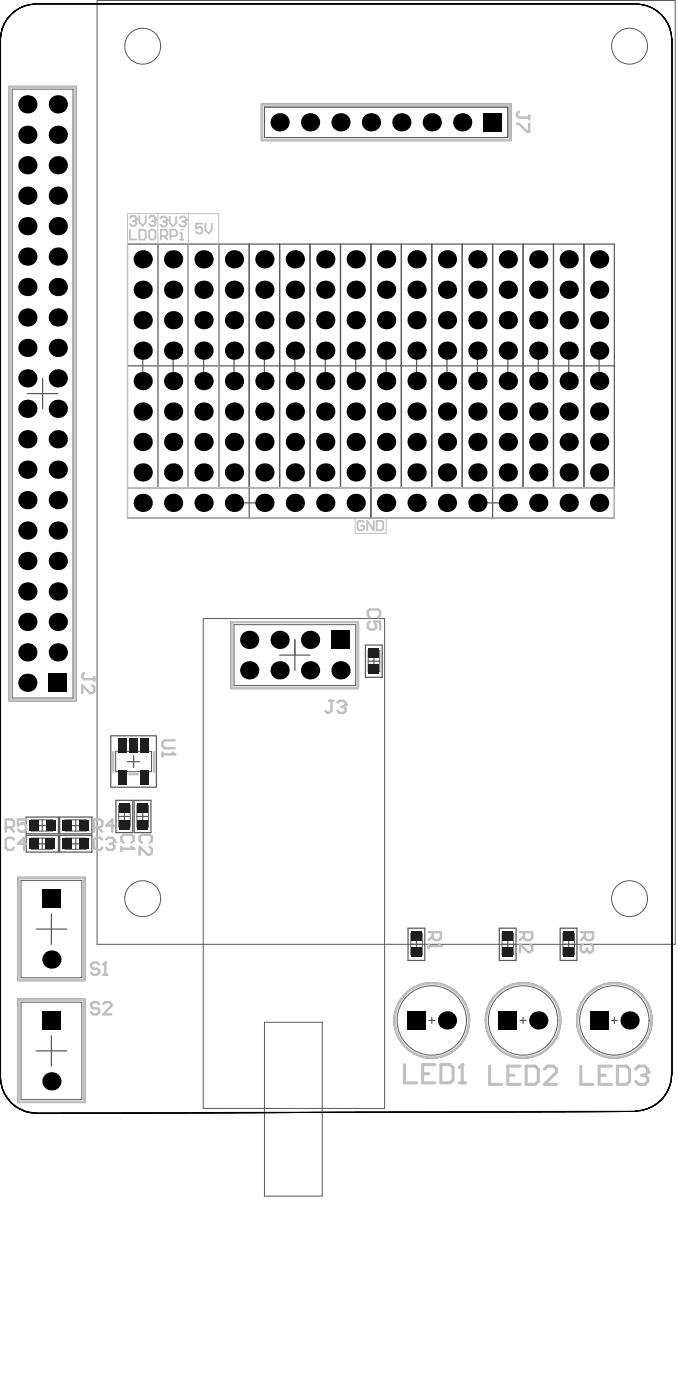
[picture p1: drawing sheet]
<svg xmlns="http://www.w3.org/2000/svg" width="94mm" height="195mm" viewBox="0 0 94 195" stroke-linecap="round" stroke-linejoin="round" font-family="sans-serif">
<path d="M1.5 2a5 5 0 0 1 3.6-1.5h83.2a5 5 0 0 1 5 5v144a5.1 5.1 0 0 1-5 5l.1 .1-83.3 .3a5 5 0 0 1-5-5.1l-.1-144.2a5 5 0 0 1 1.5-3.6z" fill="none" stroke="#000" stroke-width=".14"/>
<g fill="none" stroke="#5a5a5a" stroke-width=".17">
<path d="M1.3 12h9.3v85.5h-9.3zM36.3 14.5h34.7v5.1h-34.7zM17.7 34h67.6v38.1h-67.6zM21.9 34v33.8M26.2 34v33.8M30.4 34v33.8M34.6 34v38.1M38.8 34v33.8M43.1 34v33.8M47.3 34v33.8M51.5 34v38.1M55.8 34v33.8"/>
<path d="M60 34v33.8M64.2 34v33.8M68.4 34v38.1M72.7 34v33.8M76.9 34v33.8M81.1 34v33.8M3.8 54.7h4.2M5.9 52.6v4.3M17.7 50.9h67.6M19.8 48.8v4.2M24.1 48.8v4.2M28.3 48.8v4.2"/>
<path d="M32.5 48.8v4.2M36.7 48.8v4.2M41 48.8v4.2M45.2 48.8v4.2M49.4 48.8v4.2M53.6 48.8v4.2M57.9 48.8v4.2M62.1 48.8v4.2M66.3 48.8v4.2M70.6 48.8v4.2M74.8 48.8v4.2M79 48.8v4.2"/>
<path d="M83.2 48.8v4.2M17.7 67.8h67.6M32.5 69.9h4.2M66.3 69.9h4.3M32.1 86.5h17.7v9.3h-17.7zM38.8 91.1h4.3M41 89v4.2M50.8 89.7h2.3v4.5h-2.3zM51.2 92h1.6M52 91.2v1.5M3.6 113.7h4.5v2.3h-4.5zM3.6 116.2h4.5v2.3h-4.5z"/>
<path d="M5.1 114.8h1.6M5.1 117.4h1.6M5.9 114v1.6M5.9 116.6v1.5M8.3 113.7h4.5v2.3h-4.5zM8.3 116.2h4.5v2.3h-4.5zM9.7 114.8h1.6M9.7 117.4h1.6M10.5 114v1.6M10.5 116.6v1.5M15.4 102.3v7.2M15.5 109.5h6.1"/>
<path d="M15.5 102.3h6.1M16.1 111.3h2.3v4.5h-2.3zM16.5 113.6h1.6M17.3 112.8v1.5M17.7 105.9h1.7M18.6 105.1v1.6M18.6 111.3h2.4v4.5h-2.4zM19 113.6h1.6M19.8 112.8v1.5M21.7 102.3v7.2M2.5 122h9.3v14.4h-9.3zM2.5 139h9.3v14.3h-9.3z"/>
<path d="M5 129.2h4.3M7.1 127.1v4.3M56.7 129.1h2.3v4.5h-2.3zM57.1 131.4h1.6M57.9 130.5v1.6M69.4 129.1h2.3v4.5h-2.3zM69.8 131.4h1.6M70.6 130.5v1.6M77.8 129.1h2.4v4.5h-2.4zM78.2 131.4h1.6M79 130.5v1.6M5 146.2h4.3"/>
<path d="M7.1 144.1v4.2M59.6 141.9h.8M60 141.5v.9M72.2 141.9h.9M72.7 141.5v.9M84.9 141.9h.9M85.3 141.5v.9"/>
<circle cx="60" cy="141.9" r="5.2"/>
<circle cx="72.7" cy="141.9" r="5.2"/>
<circle cx="85.3" cy="141.9" r="5.2"/>
</g>
<g fill="none" stroke="#5a5a5a" stroke-width=".14">
<path d="M1.7 12.4h8.4v84.7h-8.4zM13.5 .1h80.3v131.3h-80.3zM36.7 14.9h33.9v4.2h-33.9zM28.2 86h25.2v68.2h-25.2zM32.5 86.9h16.9v8.5h-16.9zM51.2 90.5h1.6v2.9h-1.6zM4.4 114h2.9v1.6h-2.9zM4.4 116.6h2.9v1.5h-2.9zM9 114h3v1.6h-3zM9 116.6h3v1.5h-3zM16.1 104.5h5v2.8h-5zM16.5 112.1h1.6v2.9h-1.6z"/>
<path d="M19 112.1h1.6v2.9h-1.6zM2.9 122.5h8.5v13.5h-8.5zM2.9 139.4h8.5v13.5h-8.5zM57.1 129.9h1.6v2.9h-1.6zM69.8 129.9h1.6v2.9h-1.6zM78.2 129.9h1.6v2.9h-1.6zM.1 149.8a5 5 0 0 0 5 5M36.7 142.2h8.1v24.2h-8.1zM88.3 154.6l-83.2 .2M93.3 149.5a5 5 0 0 1-5 5M93.3 149.5v-143.9a5 5 0 0 0-5-5h-83.2a5 5 0 0 0-5 5v144.1"/>
<circle cx="19.8" cy="6.4" r="2.5"/>
<circle cx="87.5" cy="6.4" r="2.5"/>
<circle cx="19.8" cy="125" r="2.5"/>
<circle cx="87.5" cy="125" r="2.5"/>
<circle cx="60" cy="141.9" r="4.8"/>
<circle cx="72.7" cy="141.9" r="4.8"/>
<circle cx="85.3" cy="141.9" r="4.8"/>
</g>
<g fill="#c0c0c0">
<circle cx="11.7" cy="153.3" r=".17"/>
<circle cx="11.7" cy="136.3" r=".17"/>
</g>
<path d="M1.4 12.1h9.1v85.3h-9.1zM36.4 14.6h34.5v4.9h-34.5zM32.2 86.5h17.5v9.2h-17.5zM15.7 104.6v2.7M18 107.7h1.1M21.4 104.6v2.7M2.6 122.1h9.1v14.2h-9.1zM2.6 139.1h9.1v14.2h-9.1zM13.8 134.1l-.3-.2h-.6l-.3 .2v.3l.3 .3h.6l.3 .3v.3l-.3 .3h-.6l-.3-.3M14.3 135.6h.6M14.6 133.9v1.7" fill="none" stroke="#c0c0c0" stroke-width=".34"/>
<path d="M21.9 29.7v38.1M26.2 29.7v38.1M17.7 67.8h67.6v4.3h-67.6v-42.4h12.7v38.1M53.6 72.1v2.1h-4.3v-2.1" fill="none" stroke="#c0c0c0" stroke-width=".14"/>
<circle cx="14.6" cy="133.9" r=".17" fill="#c0c0c0"/>
<path d="M19.7 117.2l-.3-.2v-.6l.3-.3h1.1l.3 .3v.6l-.3 .2M20.8 117.8l.3 .3v.5l-.3 .3h-.3l-1.1-1.1v1.1M22.6 104.7v.5M22.6 104.9h1.7M24.3 103h-1.4l-.3 .2v.6l.3 .3h1.4M14.6 133.9l-.3 .2" fill="none" stroke="#c0c0c0" stroke-width=".34"/>
<circle cx="24.3" cy="104.9" r=".17" fill="#c0c0c0"/>
<path d="M24 104.7l.3 .2M80.7 129.7h1.7v.8l-.3 .3h-.6l-.3-.3v-.8M81.2 130.2l-.5 .6M82.1 131.4l.3 .2v.6l-.3 .3h-.3" fill="none" stroke="#c0c0c0" stroke-width=".34"/>
<circle cx="81.8" cy="132.5" r=".17" fill="#c0c0c0"/>
<path d="M45.7 97.5h.6M46 97.5v1.4l-.3 .3h-.2l-.3-.3M46.9 97.7l.3-.2h.5l.3 .2v.3M81 131.4l-.3 .2v.6l.3 .3h.2l.3-.3M81.5 132.2l.3 .3M81.5 131.9v.3" fill="none" stroke="#c0c0c0" stroke-width=".34"/>
<g fill="none" stroke="#c0c0c0" stroke-width=".25">
<path d="M18.1 30.3l.2-.2h.4l.2 .2v.2M18.5 30.7h.2M18.7 30.7l.2 .2v.3l-.2 .2h-.4l-.2-.2M18.9 30.5h.1M18.9 30.5l-.2 .2M19.4 30.1v.8l.4 .5 .4-.5v-.8M20.7 30.3l.2-.2h.5l.2 .2v.2M21.1 30.7h.3M21.4 30.7l.2 .2v.3l-.2 .2h-.5l-.2-.2M21.6 30.5h.1M21.6 30.5l-.2 .2M22.3 30.4l.2-.3h.5l.2 .3v.2"/>
<path d="M22.7 30.8h.3M23 30.8l.2 .2v.2l-.2 .3h-.5l-.2-.3M23.2 30.6h.1M23.2 30.6l-.2 .2M23.6 30.1v.9l.5 .5 .4-.5v-.9M24.9 30.4l.3-.3h.4l.2 .3v.2M25.4 30.8h.2M25.6 30.8l.2 .2v.2l-.2 .3h-.4l-.3-.3M25.8 30.6h.1M25.8 30.6l-.2 .2"/>
</g>
<circle cx="48" cy="98" r=".17" fill="#c0c0c0"/>
<path d="M11.7 93.6l-.3 .3v.3l.3 .3h1.4M12.8 95.3l.3 .3v.6l-.3 .2h-.3l-1.1-1.1v1.1M13.1 94.2v.5M47.4 98.3h.3M47.7 98.3l.3 .3v.3l-.3 .3h-.5l-.3-.3M48 98l-.3 .3M1.9 116.8l-.3-.3h-.5l-.3 .3v1.1l.3 .3h.5l.3-.3M3.6 117.4h-1.1l.8-.9v1.7M16.9 117.8v.6M16.9 118.1h1.7M17.2 117.2l-.3-.2v-.6l.3-.3h1.1l.3 .3v.6l-.3 .2" fill="none" stroke="#c0c0c0" stroke-width=".34"/>
<circle cx="18.6" cy="118.1" r=".17" fill="#c0c0c0"/>
<path d="M51.4 85.9l-.3-.3v-.6l.3-.2h1.1l.3 .2v.6l-.3 .3M51.4 86.5l-.3 .2v.6l.3 .3h.6l.2-.3v-.3l-.2-.5h.8v1.1M18.3 117.8l.3 .3" fill="none" stroke="#c0c0c0" stroke-width=".34"/>
<path d="M18.1 32v1.3h.8M19.4 32h.6l.2 .2v.9l-.2 .2h-.6zM20.9 32h.5l.2 .2v.9l-.2 .2h-.5l-.2-.2v-.9zM22.4 32.9h.6l.3-.3v-.4l-.3-.2h-.6v1.3M22.8 32.9l.5 .4M23.7 32.9h.6l.3-.3v-.4l-.3-.2h-.6v1.3M25 33.3h.4M25 32.4h.2v.9M25.2 32h.1M50.6 72.7l-.3-.3h-.4l-.2 .3v.8l.2 .3h.4l.3-.3v-.4h-.5M51.9 72.4v1.4l-.9-1.4v1.4M52.3 72.4h.7l.2 .3v.8l-.2 .3h-.7z" fill="none" stroke="#c0c0c0" stroke-width=".25"/>
<path d="M56.2 148.1v2.5h1.7M58.7 149.3h.9M60.4 148.1h-1.7v2.5h1.7M61.3 148.1h1.2l.4 .4v1.7l-.4 .4h-1.2zM63.8 150.6h.8M64.2 148.1v2.5" fill="none" stroke="#c0c0c0" stroke-width=".42"/>
<circle cx="64.2" cy="148.1" r=".21" fill="#c0c0c0"/>
<path d="M64.2 148.1l-.4 .4" fill="none" stroke="#c0c0c0" stroke-width=".42"/>
<path d="M59.6 129.7h1.7v.8l-.3 .3h-.6l-.3-.3v-.8M59.6 131.4v.5M59.6 131.6h1.7M60.1 130.2l-.5 .6" fill="none" stroke="#c0c0c0" stroke-width=".34"/>
<circle cx="61.3" cy="131.6" r=".17" fill="#c0c0c0"/>
<g fill="none" stroke="#c0c0c0" stroke-width=".34">
<path d="M71.8 17.2h.3l1.1 1.1h.3v-1.1M72.1 15.5l-.3 .3v.3l.3 .3h1.4M73.5 16.1v.5M.8 115.1h.8l.3-.3v-.6l-.3-.2h-.8v1.7M1.4 115.1l.5 .6M3.6 114h-1.1v.8l.5-.3h.3l.3 .3v.6l-.3 .3h-.5l-.3-.3M14.2 116.8l-.3-.3h-.5l-.3 .3v1.1l.3 .3h.5l.3-.3M14.8 116.8l.2-.3h.6l.3 .3v.3M13.8 139.7l-.3-.3h-.6l-.3 .3v.2l.3 .3h.6l.3 .3v.3l-.3 .3h-.6l-.3-.3M14.3 139.7l.3-.3h.6l.3 .3v.2l-1.2 1.2h1.2M61 131.4l.3 .2M72.2 129.7h1.7v.8l-.3 .3h-.5l-.3-.3v-.8"/>
<path d="M72.8 130.2l-.6 .6M73.6 131.4l.3 .2v.6l-.3 .3h-.2l-1.2-1.1v1.1"/>
</g>
<path d="M28.1 31.1h-.9v.7l.4-.2h.3l.2 .2v.4l-.2 .3h-.5l-.2-.3M28.5 31.1v.9l.5 .5 .4-.5v-.9" fill="none" stroke="#c0c0c0" stroke-width=".25"/>
<circle cx="15.9" cy="117.1" r=".17" fill="#c0c0c0"/>
<path d="M15.3 117.4h.3M15.6 117.4l.3 .2v.3l-.3 .3h-.6l-.2-.3M15.9 117.1l-.3 .3" fill="none" stroke="#c0c0c0" stroke-width=".34"/>
<path d="M80.7 148.3v2.5h1.7M83.2 149.6h.9M84.9 148.3h-1.7v2.5h1.7M85.8 148.3h1.2l.5 .4v1.7l-.5 .4h-1.2zM88.3 148.7l.4-.4h.9l.4 .4v.4" fill="none" stroke="#c0c0c0" stroke-width=".42"/>
<circle cx="90" cy="149.1" r=".21" fill="#c0c0c0"/>
<path d="M68 148.3v2.5h1.7M70.6 149.6h.8M72.2 148.3h-1.6v2.5h1.6M73.1 148.3h1.3l.4 .4v1.7l-.4 .4h-1.3zM75.6 148.7l.4-.4h.9l.4 .4v.4l-1.7 1.7h1.7M89.2 149.6h.4M89.6 149.6l.4 .4v.4l-.4 .4h-.9l-.4-.4M90 149.1l-.4 .5" fill="none" stroke="#c0c0c0" stroke-width=".42"/>
<g fill="none" stroke="#c0c0c0" stroke-width=".34">
<path d="M13.1 115.1h.8l.3-.3v-.6l-.3-.2h-.8v1.7M13.6 115.1l.6 .6M15.9 114.8h-1.1l.8-.8v1.7"/>
<circle cx="60" cy="141.9" r="5.2"/>
<circle cx="72.7" cy="141.9" r="5.2"/>
<circle cx="85.3" cy="141.9" r="5.2"/>
</g>
<g fill="#000">
<circle cx="3.8" cy="18.7" r="1.27"/>
<circle cx="3.8" cy="14.5" r="1.27"/>
<circle cx="8" cy="18.7" r="1.27"/>
<circle cx="8" cy="14.5" r="1.27"/>
<circle cx="38.8" cy="17" r="1.27"/>
<circle cx="43.1" cy="17" r="1.27"/>
<circle cx="47.3" cy="17" r="1.27"/>
<circle cx="51.5" cy="17" r="1.27"/>
<circle cx="55.8" cy="17" r="1.27"/>
<circle cx="60" cy="17" r="1.27"/>
<circle cx="64.2" cy="17" r="1.27"/>
<circle cx="3.8" cy="35.7" r="1.27"/>
<circle cx="3.8" cy="31.5" r="1.27"/>
<circle cx="3.8" cy="39.9" r="1.27"/>
<circle cx="3.8" cy="23" r="1.27"/>
<circle cx="3.8" cy="27.2" r="1.27"/>
<circle cx="8" cy="35.7" r="1.27"/>
<circle cx="8" cy="39.9" r="1.27"/>
<circle cx="8" cy="23" r="1.27"/>
<circle cx="8" cy="31.5" r="1.27"/>
<circle cx="8" cy="27.2" r="1.27"/>
<circle cx="19.8" cy="36.1" r="1.27"/>
<circle cx="24.1" cy="36.1" r="1.27"/>
<circle cx="28.3" cy="36.1" r="1.27"/>
<circle cx="32.5" cy="36.1" r="1.27"/>
<circle cx="36.7" cy="36.1" r="1.27"/>
<circle cx="41" cy="36.1" r="1.27"/>
<circle cx="45.2" cy="36.1" r="1.27"/>
<circle cx="49.4" cy="36.1" r="1.27"/>
<circle cx="53.6" cy="36.1" r="1.27"/>
<circle cx="57.9" cy="36.1" r="1.27"/>
<circle cx="62.1" cy="36.1" r="1.27"/>
<circle cx="66.3" cy="36.1" r="1.27"/>
<circle cx="70.6" cy="36.1" r="1.27"/>
<circle cx="74.8" cy="36.1" r="1.27"/>
<circle cx="79" cy="36.1" r="1.27"/>
<circle cx="83.2" cy="36.1" r="1.27"/>
<circle cx="3.8" cy="44.2" r="1.27"/>
<circle cx="3.8" cy="52.6" r="1.27"/>
<circle cx="3.8" cy="56.9" r="1.27"/>
<circle cx="3.8" cy="48.4" r="1.27"/>
<circle cx="8" cy="52.6" r="1.27"/>
<circle cx="8" cy="44.2" r="1.27"/>
<circle cx="8" cy="48.4" r="1.27"/>
<circle cx="8" cy="56.9" r="1.27"/>
<circle cx="19.8" cy="48.8" r="1.27"/>
<circle cx="19.8" cy="44.5" r="1.27"/>
<circle cx="19.8" cy="53" r="1.27"/>
<circle cx="19.8" cy="57.2" r="1.27"/>
<circle cx="19.8" cy="40.3" r="1.27"/>
<circle cx="24.1" cy="57.2" r="1.27"/>
<circle cx="24.1" cy="48.8" r="1.27"/>
<circle cx="24.1" cy="44.5" r="1.27"/>
<circle cx="24.1" cy="53" r="1.27"/>
<circle cx="24.1" cy="40.3" r="1.27"/>
<circle cx="28.3" cy="48.8" r="1.27"/>
<circle cx="28.3" cy="44.5" r="1.27"/>
<circle cx="28.3" cy="57.2" r="1.27"/>
<circle cx="28.3" cy="40.3" r="1.27"/>
<circle cx="28.3" cy="53" r="1.27"/>
<circle cx="32.5" cy="57.2" r="1.27"/>
<circle cx="32.5" cy="53" r="1.27"/>
<circle cx="32.5" cy="48.8" r="1.27"/>
<circle cx="32.5" cy="44.5" r="1.27"/>
<circle cx="32.5" cy="40.3" r="1.27"/>
<circle cx="36.7" cy="57.2" r="1.27"/>
<circle cx="36.7" cy="44.5" r="1.27"/>
<circle cx="36.7" cy="53" r="1.27"/>
<circle cx="36.7" cy="40.3" r="1.27"/>
<circle cx="36.7" cy="48.8" r="1.27"/>
<circle cx="41" cy="53" r="1.27"/>
<circle cx="41" cy="57.2" r="1.27"/>
<circle cx="41" cy="40.3" r="1.27"/>
<circle cx="41" cy="44.5" r="1.27"/>
<circle cx="41" cy="48.8" r="1.27"/>
<circle cx="45.2" cy="40.3" r="1.27"/>
<circle cx="45.2" cy="44.5" r="1.27"/>
<circle cx="45.2" cy="57.2" r="1.27"/>
<circle cx="45.2" cy="48.8" r="1.27"/>
<circle cx="45.2" cy="53" r="1.27"/>
<circle cx="49.4" cy="53" r="1.27"/>
<circle cx="49.4" cy="57.2" r="1.27"/>
<circle cx="49.4" cy="40.3" r="1.27"/>
<circle cx="49.4" cy="48.8" r="1.27"/>
<circle cx="49.4" cy="44.5" r="1.27"/>
<circle cx="53.6" cy="44.5" r="1.27"/>
<circle cx="53.6" cy="53" r="1.27"/>
<circle cx="53.6" cy="40.3" r="1.27"/>
<circle cx="53.6" cy="48.8" r="1.27"/>
<circle cx="53.6" cy="57.2" r="1.27"/>
<circle cx="57.9" cy="40.3" r="1.27"/>
<circle cx="57.9" cy="44.5" r="1.27"/>
<circle cx="57.9" cy="53" r="1.27"/>
<circle cx="57.9" cy="57.2" r="1.27"/>
<circle cx="57.9" cy="48.8" r="1.27"/>
<circle cx="62.1" cy="57.2" r="1.27"/>
<circle cx="62.1" cy="40.3" r="1.27"/>
<circle cx="62.1" cy="48.8" r="1.27"/>
<circle cx="62.1" cy="44.5" r="1.27"/>
<circle cx="62.1" cy="53" r="1.27"/>
<circle cx="66.3" cy="57.2" r="1.27"/>
<circle cx="66.3" cy="40.3" r="1.27"/>
<circle cx="66.3" cy="48.8" r="1.27"/>
<circle cx="66.3" cy="44.5" r="1.27"/>
<circle cx="66.3" cy="53" r="1.27"/>
<circle cx="70.6" cy="57.2" r="1.27"/>
<circle cx="70.6" cy="44.5" r="1.27"/>
<circle cx="70.6" cy="53" r="1.27"/>
<circle cx="70.6" cy="40.3" r="1.27"/>
<circle cx="70.6" cy="48.8" r="1.27"/>
<circle cx="74.8" cy="44.5" r="1.27"/>
<circle cx="74.8" cy="53" r="1.27"/>
<circle cx="74.8" cy="57.2" r="1.27"/>
<circle cx="74.8" cy="40.3" r="1.27"/>
<circle cx="74.8" cy="48.8" r="1.27"/>
<circle cx="79" cy="44.5" r="1.27"/>
<circle cx="79" cy="53" r="1.27"/>
<circle cx="79" cy="57.2" r="1.27"/>
<circle cx="79" cy="48.8" r="1.27"/>
<circle cx="79" cy="40.3" r="1.27"/>
<circle cx="83.2" cy="44.5" r="1.27"/>
<circle cx="83.2" cy="57.2" r="1.27"/>
<circle cx="83.2" cy="48.8" r="1.27"/>
<circle cx="83.2" cy="40.3" r="1.27"/>
<circle cx="83.2" cy="53" r="1.27"/>
<circle cx="3.8" cy="78" r="1.27"/>
<circle cx="3.8" cy="65.3" r="1.27"/>
<circle cx="3.8" cy="69.6" r="1.27"/>
<circle cx="3.8" cy="73.8" r="1.27"/>
<circle cx="3.8" cy="61.1" r="1.27"/>
<circle cx="8" cy="78" r="1.27"/>
<circle cx="8" cy="69.6" r="1.27"/>
<circle cx="8" cy="73.8" r="1.27"/>
<circle cx="8" cy="61.1" r="1.27"/>
<circle cx="8" cy="65.3" r="1.27"/>
<circle cx="19.8" cy="61.5" r="1.27"/>
<circle cx="19.8" cy="65.7" r="1.27"/>
<circle cx="19.8" cy="69.9" r="1.27"/>
<circle cx="24.1" cy="65.7" r="1.27"/>
<circle cx="24.1" cy="61.5" r="1.27"/>
<circle cx="24.1" cy="69.9" r="1.27"/>
<circle cx="28.3" cy="69.9" r="1.27"/>
<circle cx="28.3" cy="61.5" r="1.27"/>
<circle cx="28.3" cy="65.7" r="1.27"/>
<circle cx="32.5" cy="69.9" r="1.27"/>
<circle cx="32.5" cy="61.5" r="1.27"/>
<circle cx="32.5" cy="65.7" r="1.27"/>
<circle cx="36.7" cy="61.5" r="1.27"/>
<circle cx="36.7" cy="69.9" r="1.27"/>
<circle cx="36.7" cy="65.7" r="1.27"/>
<circle cx="41" cy="61.5" r="1.27"/>
<circle cx="41" cy="69.9" r="1.27"/>
<circle cx="41" cy="65.7" r="1.27"/>
<circle cx="45.2" cy="65.7" r="1.27"/>
<circle cx="45.2" cy="61.5" r="1.27"/>
<circle cx="45.2" cy="69.9" r="1.27"/>
<circle cx="49.4" cy="69.9" r="1.27"/>
<circle cx="49.4" cy="61.5" r="1.27"/>
<circle cx="49.4" cy="65.7" r="1.27"/>
<circle cx="53.6" cy="69.9" r="1.27"/>
<circle cx="53.6" cy="65.7" r="1.27"/>
<circle cx="53.6" cy="61.5" r="1.27"/>
<circle cx="57.9" cy="61.5" r="1.27"/>
<circle cx="57.9" cy="65.7" r="1.27"/>
<circle cx="57.9" cy="69.9" r="1.27"/>
<circle cx="62.1" cy="61.5" r="1.27"/>
<circle cx="62.1" cy="65.7" r="1.27"/>
<circle cx="62.1" cy="69.9" r="1.27"/>
<circle cx="66.3" cy="69.9" r="1.27"/>
<circle cx="66.3" cy="65.7" r="1.27"/>
<circle cx="66.3" cy="61.5" r="1.27"/>
<circle cx="70.6" cy="61.5" r="1.27"/>
<circle cx="70.6" cy="65.7" r="1.27"/>
<circle cx="70.6" cy="69.9" r="1.27"/>
<circle cx="74.8" cy="65.7" r="1.27"/>
<circle cx="74.8" cy="69.9" r="1.27"/>
<circle cx="74.8" cy="61.5" r="1.27"/>
<circle cx="79" cy="69.9" r="1.27"/>
<circle cx="79" cy="65.7" r="1.27"/>
<circle cx="79" cy="61.5" r="1.27"/>
<circle cx="83.2" cy="69.9" r="1.27"/>
<circle cx="83.2" cy="65.7" r="1.27"/>
<circle cx="83.2" cy="61.5" r="1.27"/>
<circle cx="3.8" cy="90.7" r="1.27"/>
<circle cx="3.8" cy="82.3" r="1.27"/>
<circle cx="3.8" cy="86.5" r="1.27"/>
<circle cx="3.8" cy="95" r="1.27"/>
<circle cx="8" cy="90.7" r="1.27"/>
<circle cx="8" cy="82.3" r="1.27"/>
<circle cx="8" cy="86.5" r="1.27"/>
<circle cx="34.6" cy="93.2" r="1.27"/>
<circle cx="34.6" cy="89" r="1.27"/>
<circle cx="38.8" cy="93.2" r="1.27"/>
<circle cx="38.8" cy="89" r="1.27"/>
<circle cx="43.1" cy="93.2" r="1.27"/>
<circle cx="43.1" cy="89" r="1.27"/>
<circle cx="47.3" cy="93.2" r="1.27"/>
<circle cx="7.1" cy="133.5" r="1.27"/>
<circle cx="7.1" cy="150.4" r="1.27"/>
<circle cx="62.1" cy="141.9" r="1.27"/>
<circle cx="74.8" cy="141.9" r="1.27"/>
<circle cx="87.5" cy="141.9" r="1.27"/>
</g>
<g fill="#000">
<path d="M67.2 15.7h2.5v2.6h-2.5z" fill-rule="evenodd"/>
<path d="M6.8 93.7h2.5v2.5h-2.5z" fill-rule="evenodd"/>
<path d="M46 87.7h2.6v2.6h-2.6z" fill-rule="evenodd"/>
<path d="M5.9 123.7h2.5v2.6h-2.5z" fill-rule="evenodd"/>
<path d="M5.9 140.7h2.5v2.5h-2.5z" fill-rule="evenodd"/>
<path d="M56.6 140.7h2.5v2.5h-2.5z" fill-rule="evenodd"/>
<path d="M69.3 140.7h2.5v2.5h-2.5z" fill-rule="evenodd"/>
<path d="M82 140.7h2.5v2.5h-2.5z" fill-rule="evenodd"/>
</g>
<g fill="#1e1e1e">
<path d="M16.5 111.7h1.6v1.4h-1.6z" fill-rule="evenodd"/>
<path d="M19.1 111.7h1.5v1.4h-1.5z" fill-rule="evenodd"/>
<path d="M57.1 131.8h1.5v1.3h-1.5z" fill-rule="evenodd"/>
<path d="M69.8 131.8h1.5v1.3h-1.5z" fill-rule="evenodd"/>
<path d="M6.3 116.6h1.4v1.5h-1.4z" fill-rule="evenodd"/>
<path d="M16.4 107.1h1.1v2h-1.1z" fill-rule="evenodd"/>
<path d="M16.4 102.8h1.1v2h-1.1z" fill-rule="evenodd"/>
<path d="M19.6 107.1h1.1v2h-1.1z" fill-rule="evenodd"/>
<path d="M19.6 102.8h1.1v2h-1.1z" fill-rule="evenodd"/>
<path d="M6.4 114.1h1.3v1.5h-1.3z" fill-rule="evenodd"/>
<path d="M16.5 114.1h1.6v1.3h-1.6z" fill-rule="evenodd"/>
<path d="M19.1 114.1h1.5v1.3h-1.5z" fill-rule="evenodd"/>
<path d="M57.1 129.5h1.5v1.3h-1.5z" fill-rule="evenodd"/>
<path d="M69.8 129.5h1.5v1.3h-1.5z" fill-rule="evenodd"/>
<path d="M78.2 131.8h1.6v1.3h-1.6z" fill-rule="evenodd"/>
<path d="M8.7 116.6h1.3v1.5h-1.3z" fill-rule="evenodd"/>
<path d="M11 116.6h1.3v1.5h-1.3z" fill-rule="evenodd"/>
<path d="M4 116.6h1.3v1.5h-1.3z" fill-rule="evenodd"/>
<path d="M18 102.8h1.1v2h-1.1z" fill-rule="evenodd"/>
<path d="M51.2 92.4h1.5v1.3h-1.5z" fill-rule="evenodd"/>
<path d="M51.2 90.1h1.5v1.4h-1.5z" fill-rule="evenodd"/>
<path d="M11 114.1h1.3v1.5h-1.3z" fill-rule="evenodd"/>
<path d="M8.7 114.1h1.3v1.5h-1.3z" fill-rule="evenodd"/>
<path d="M4.1 114.1h1.3v1.5h-1.3z" fill-rule="evenodd"/>
<path d="M78.2 129.5h1.6v1.3h-1.6z" fill-rule="evenodd"/>
</g>
</svg>
